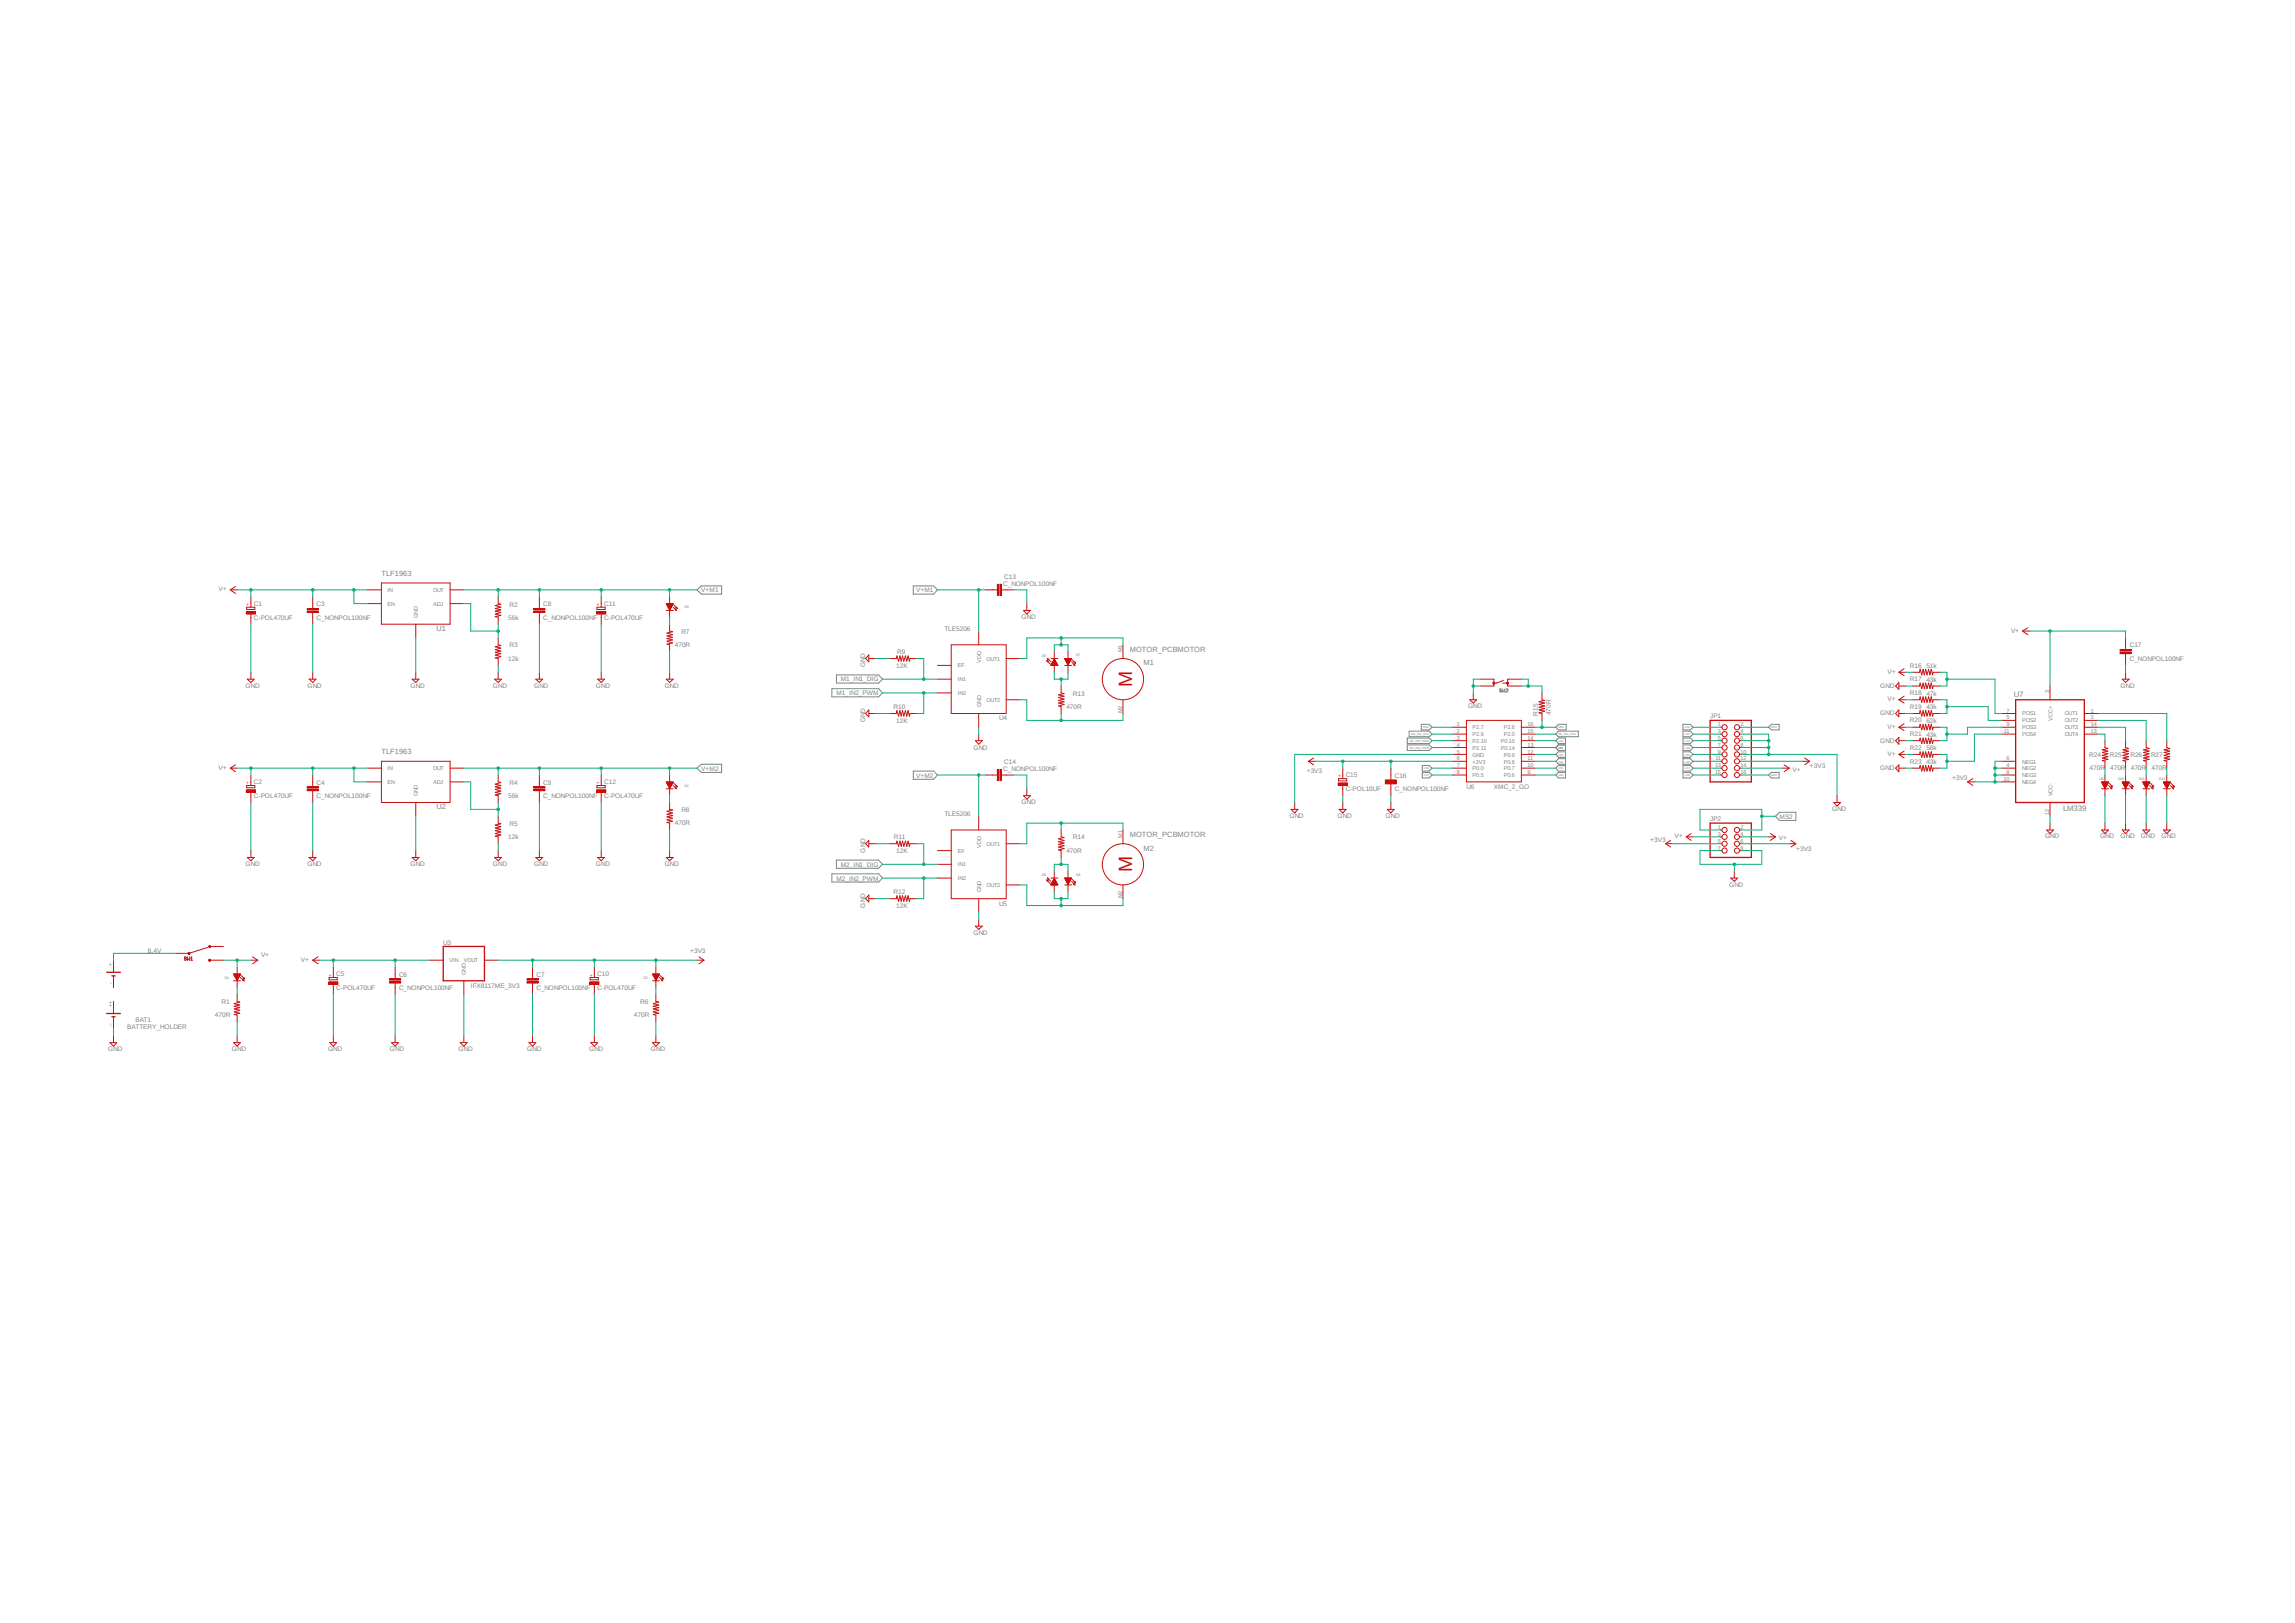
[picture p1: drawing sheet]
<svg xmlns="http://www.w3.org/2000/svg" width="297mm" height="210mm" viewBox="0 0 297 210" stroke-linecap="round" stroke-linejoin="round" font-family="sans-serif">
<defs><g id="words">
<g font-size="2.5" fill="#c90d0c">
<text x="146.5" y="88.9" transform="rotate(-90 146.5 88.9)">M</text>
<text x="146.5" y="112.9" transform="rotate(-90 146.5 112.9)">M</text>
</g>
<g font-size="1" fill="#808080">
<text x="49.4" y="74.5">TLF1963</text>
<text x="56.5" y="81.7">U1</text>
<text x="146.2" y="84.3">MOTOR_PCBMOTOR</text>
<text x="148" y="86.1">M1</text>
<text x="260.6" y="90.2">U7</text>
<text x="49.4" y="97.6">TLF1963</text>
<text x="56.5" y="104.7">U2</text>
<text x="267" y="104.9">LM339</text>
<text x="146.2" y="108.3">MOTOR_PCBMOTOR</text>
<text x="148" y="110.1">M2</text>
</g>
<g font-size=".8" fill="#808080">
<text x="28.3" y="76.5">V+</text>
<text x="90.8" y="76.7">V+M1</text>
<text x="118.6" y="76.7">V+M1</text>
<text x="129.8" y="75.8">C_NONPOL100NF</text>
<text x="130" y="74.9">C13</text>
<text x="32.9" y="80.2">C-POL470UF</text>
<text x="32.9" y="78.4">C1</text>
<text x="41" y="80.2">C_NONPOL100NF</text>
<text x="41" y="78.4">C3</text>
<text x="65.8" y="80.2">56k</text>
<text x="66" y="78.5">R2</text>
<text x="66" y="83.8">R3</text>
<text x="70.3" y="80.2">C_NONPOL100NF</text>
<text x="70.3" y="78.4">C8</text>
<text x="78.2" y="78.4">C11</text>
<text x="78.2" y="80.2">C-POL470UF</text>
<text x="87.3" y="83.7">470R</text>
<text x="88.2" y="82">R7</text>
<text x="122.2" y="81.7">TLE5206</text>
<text x="132.2" y="80.1">GND</text>
<text x="260.3" y="81.9">V+</text>
<text x="275.6" y="83.7">C17</text>
<text x="31.8" y="89">GND</text>
<text x="39.8" y="89">GND</text>
<text x="53.1" y="89">GND</text>
<text x="63.8" y="89">GND</text>
<text x="65.8" y="85.5">12k</text>
<text x="69.1" y="89">GND</text>
<text x="77.1" y="89">GND</text>
<text x="86" y="89">GND</text>
<text x="108.2" y="90">M1_IN2_PWM</text>
<text x="108.8" y="88.2">M1_IN1_DIG</text>
<text x="112" y="86.4" transform="rotate(-90 112 86.4)">GND</text>
<text x="116" y="86.4">12K</text>
<text x="116.1" y="84.6">R9</text>
<text x="243.3" y="89">GND</text>
<text x="244.3" y="87.2">V+</text>
<text x="247.2" y="89.9">R18</text>
<text x="247.2" y="88.1">R17</text>
<text x="247.2" y="86.4">R16</text>
<text x="249.3" y="88.2">43k</text>
<text x="249.3" y="86.4">51k</text>
<text x="274.4" y="89">GND</text>
<text x="275.6" y="85.5">C_NONPOL100NF</text>
<text x="112" y="93.5" transform="rotate(-90 112 93.5)">GND</text>
<text x="115.7" y="91.7">R10</text>
<text x="116" y="93.6">12K</text>
<text x="129.3" y="93.2">U4</text>
<text x="138" y="91.7">470R</text>
<text x="138.9" y="90">R13</text>
<text x="190" y="91.7">GND</text>
<text x="199" y="92.6" transform="rotate(-90 199 92.6)">R15</text>
<text x="200.7" y="92.5" transform="rotate(-90 200.7 92.5)">470R</text>
<text x="221.3" y="93">JP1</text>
<text x="243.3" y="92.5">GND</text>
<text x="244.3" y="90.7">V+</text>
<text x="244.3" y="94.3">V+</text>
<text x="247.2" y="95.2">R21</text>
<text x="247.2" y="93.5">R20</text>
<text x="247.2" y="91.7">R19</text>
<text x="249.3" y="95.3">43k</text>
<text x="249.3" y="93.6">62k</text>
<text x="249.3" y="91.8">43k</text>
<text x="249.3" y="90">47k</text>
<text x="28.3" y="99.6">V+</text>
<text x="32.9" y="101.5">C2</text>
<text x="41" y="101.5">C4</text>
<text x="66" y="101.6">R4</text>
<text x="70.3" y="101.5">C9</text>
<text x="78.2" y="101.5">C12</text>
<text x="90.8" y="99.7">V+M2</text>
<text x="118.6" y="100.6">V+M2</text>
<text x="126" y="97">GND</text>
<text x="129.8" y="99.7">C_NONPOL100NF</text>
<text x="130" y="98.8">C14</text>
<text x="169.1" y="100">+3V3</text>
<text x="174.2" y="100.6">C15</text>
<text x="180.5" y="100.6">C16</text>
<text x="232" y="99.9">V+</text>
<text x="234.2" y="99.4">+3V3</text>
<text x="243.3" y="96.1">GND</text>
<text x="243.3" y="99.7">GND</text>
<text x="244.3" y="97.8">V+</text>
<text x="247.2" y="98.8">R23</text>
<text x="247.2" y="97">R22</text>
<text x="249.3" y="98.9">43k</text>
<text x="249.3" y="97.1">56k</text>
<text x="252.6" y="100.9">+3V3</text>
<text x="270.4" y="98">R24</text>
<text x="270.4" y="99.7">470R</text>
<text x="273" y="98">R25</text>
<text x="273.1" y="99.7">470R</text>
<text x="275.7" y="98">R26</text>
<text x="275.8" y="99.7">470R</text>
<text x="278.4" y="98">R27</text>
<text x="278.4" y="99.7">470R</text>
<text x="32.9" y="103.3">C-POL470UF</text>
<text x="41" y="103.3">C_NONPOL100NF</text>
<text x="65.8" y="103.3">56k</text>
<text x="66" y="106.9">R5</text>
<text x="70.3" y="103.3">C_NONPOL100NF</text>
<text x="78.2" y="103.3">C-POL470UF</text>
<text x="87.3" y="106.8">470R</text>
<text x="88.2" y="105.1">R8</text>
<text x="122.2" y="105.6">TLE5206</text>
<text x="132.2" y="104.1">GND</text>
<text x="166.9" y="105.8">GND</text>
<text x="173.1" y="105.8">GND</text>
<text x="174.2" y="102.4">C-POL10UF</text>
<text x="179.3" y="105.8">GND</text>
<text x="180.5" y="102.4">C_NONPOL100NF</text>
<text x="189.8" y="102.1">U6</text>
<text x="193.3" y="102.1">XMC_2_GO</text>
<text x="221.3" y="106.3">JP2</text>
<text x="230.3" y="105.9">MS2</text>
<text x="237.1" y="104.9">GND</text>
<text x="31.8" y="112.1">GND</text>
<text x="39.8" y="112.1">GND</text>
<text x="53.1" y="112.1">GND</text>
<text x="63.8" y="112.1">GND</text>
<text x="65.8" y="108.6">12k</text>
<text x="69.1" y="112.1">GND</text>
<text x="77.1" y="112.1">GND</text>
<text x="86" y="112.1">GND</text>
<text x="108.2" y="114">M2_IN2_PWM</text>
<text x="108.8" y="112.2">M2_IN1_DIG</text>
<text x="112" y="110.3" transform="rotate(-90 112 110.3)">GND</text>
<text x="115.7" y="108.6">R11</text>
<text x="116" y="110.4">12K</text>
<text x="138" y="110.4">470R</text>
<text x="138.9" y="108.6">R14</text>
<text x="213.6" y="108.9">+3V3</text>
<text x="216.7" y="108.5">V+</text>
<text x="230.2" y="108.8">V+</text>
<text x="232.5" y="110.1">+3V3</text>
<text x="264.7" y="108.5">GND</text>
<text x="271.8" y="108.5">GND</text>
<text x="274.4" y="108.5">GND</text>
<text x="277.1" y="108.5">GND</text>
<text x="279.7" y="108.5">GND</text>
<text x="112" y="117.4" transform="rotate(-90 112 117.4)">GND</text>
<text x="115.7" y="115.7">R12</text>
<text x="116" y="117.5">12K</text>
<text x="129.3" y="117.2">U5</text>
<text x="223.8" y="114.7">GND</text>
<text x="19.1" y="123.4">8.4V</text>
<text x="33.8" y="123.8">V+</text>
<text x="38.9" y="124.5">V+</text>
<text x="57.4" y="122.3">U3</text>
<text x="89.3" y="123.4">+3V3</text>
<text x="126" y="120.9">GND</text>
<text x="27.8" y="131.7">470R</text>
<text x="28.7" y="130">R1</text>
<text x="43.5" y="128.1">C-POL470UF</text>
<text x="43.5" y="126.3">C5</text>
<text x="51.6" y="128.1">C_NONPOL100NF</text>
<text x="51.6" y="126.4">C6</text>
<text x="60.9" y="127.8">IFX8117ME_3V3</text>
<text x="69.4" y="128.1">C_NONPOL100NF</text>
<text x="69.4" y="126.4">C7</text>
<text x="77.3" y="128.1">C-POL470UF</text>
<text x="77.3" y="126.3">C10</text>
<text x="82" y="131.7">470R</text>
<text x="82.8" y="130">R6</text>
<text x="14" y="136">GND</text>
<text x="16.5" y="133.1">BATTERY_HOLDER</text>
<text x="17.5" y="132.2">BAT1</text>
<text x="30" y="136">GND</text>
<text x="42.5" y="136">GND</text>
<text x="50.5" y="136">GND</text>
<text x="59.4" y="136">GND</text>
<text x="68.2" y="136">GND</text>
<text x="76.2" y="136">GND</text>
<text x="84.2" y="136">GND</text>
</g>
<g font-size=".7" fill="#808080">
<text x="50.2" y="76.6">IN</text>
<text x="56" y="76.6">OUT</text>
<text x="50.2" y="78.4">EN</text>
<text x="54.1" y="80" transform="rotate(-90 54.1 80)">GND</text>
<text x="56" y="78.4">ADJ</text>
<text x="124" y="86.4">EF</text>
<text x="124" y="88.1">IN1</text>
<text x="124" y="89.9">IN2</text>
<text x="127" y="85.7" transform="rotate(-90 127 85.7)">VDD</text>
<text x="127.7" y="85.5">OUT1</text>
<text x="145.2" y="84.4" transform="rotate(-90 145.2 84.4)">M1</text>
<text x="265.2" y="89.7" transform="rotate(-90 265.2 89.7)">3</text>
<text x="127" y="91.5" transform="rotate(-90 127 91.5)">GND</text>
<text x="127.7" y="90.8">OUT2</text>
<text x="145.2" y="92.3" transform="rotate(-90 145.2 92.3)">M2</text>
<text x="188.6" y="94">1</text>
<text x="188.6" y="94.9">2</text>
<text x="188.6" y="95.8">3</text>
<text x="190.6" y="94.4">P2.7</text>
<text x="190.6" y="95.2">P2.9</text>
<text x="194.6" y="95.2">P2.0</text>
<text x="194.6" y="94.4">P2.6</text>
<text x="197.7" y="95.8">14</text>
<text x="197.7" y="94.9">15</text>
<text x="197.7" y="94">16</text>
<text x="222.3" y="94">1</text>
<text x="222.3" y="94.9">3</text>
<text x="222.3" y="95.8">5</text>
<text x="225.3" y="94">2</text>
<text x="225.3" y="94.9">4</text>
<text x="225.3" y="95.8">6</text>
<text x="259.3" y="94.9">11</text>
<text x="259.7" y="92.2">7</text>
<text x="259.7" y="93.1">5</text>
<text x="259.7" y="94">9</text>
<text x="261.7" y="92.6">POS1</text>
<text x="261.7" y="93.5">POS2</text>
<text x="261.7" y="94.4">POS3</text>
<text x="261.7" y="95.2">POS4</text>
<text x="265.6" y="93.3" transform="rotate(-90 265.6 93.3)">VCC+</text>
<text x="267.2" y="92.6">OUT1</text>
<text x="267.2" y="93.5">OUT2</text>
<text x="267.2" y="94.4">OUT3</text>
<text x="267.2" y="95.2">OUT4</text>
<text x="270.6" y="92.2">1</text>
<text x="270.6" y="93.1">2</text>
<text x="270.6" y="94">14</text>
<text x="270.6" y="94.9">13</text>
<text x="50.2" y="99.7">IN</text>
<text x="50.2" y="101.5">EN</text>
<text x="56" y="99.7">OUT</text>
<text x="56" y="101.5">ADJ</text>
<text x="188.6" y="96.6">4</text>
<text x="188.6" y="97.5">5</text>
<text x="188.6" y="98.4">6</text>
<text x="188.6" y="99.3">7</text>
<text x="188.6" y="100.2">8</text>
<text x="190.6" y="96.1">P2.10</text>
<text x="190.6" y="97">P2.11</text>
<text x="190.6" y="97.9">GND</text>
<text x="190.6" y="98.8">+3V3</text>
<text x="190.6" y="99.7">P0.0</text>
<text x="190.6" y="100.6">P0.5</text>
<text x="194.2" y="97">P0.14</text>
<text x="194.2" y="96.1">P0.15</text>
<text x="194.6" y="100.6">P0.6</text>
<text x="194.6" y="99.7">P0.7</text>
<text x="194.6" y="98.8">P0.8</text>
<text x="194.6" y="97.9">P0.9</text>
<text x="197.7" y="100.2">9</text>
<text x="197.7" y="99.3">10</text>
<text x="197.7" y="98.4">11</text>
<text x="197.7" y="97.5">12</text>
<text x="197.7" y="96.6">13</text>
<text x="222" y="99.3">13</text>
<text x="222" y="100.2">15</text>
<text x="222" y="98.4">11</text>
<text x="222.3" y="96.6">7</text>
<text x="222.3" y="97.5">9</text>
<text x="225.3" y="98.4">12</text>
<text x="225.3" y="96.6">8</text>
<text x="225.3" y="97.5">10</text>
<text x="225.3" y="99.3">14</text>
<text x="225.3" y="100.2">16</text>
<text x="259.3" y="101">10</text>
<text x="259.7" y="98.4">6</text>
<text x="259.7" y="99.3">4</text>
<text x="259.7" y="100.2">8</text>
<text x="261.7" y="98.8">NEG1</text>
<text x="261.7" y="99.7">NEG2</text>
<text x="261.7" y="100.6">NEG3</text>
<text x="261.7" y="101.5">NEG4</text>
<text x="54.1" y="103" transform="rotate(-90 54.1 103)">GND</text>
<text x="222.3" y="107.3">1</text>
<text x="225.3" y="107.3">2</text>
<text x="265.2" y="105.5" transform="rotate(-90 265.2 105.5)">12</text>
<text x="265.6" y="103" transform="rotate(-90 265.6 103)">VCC-</text>
<text x="124" y="110.3">EF</text>
<text x="124" y="112.1">IN1</text>
<text x="124" y="113.9">IN2</text>
<text x="127" y="109.7" transform="rotate(-90 127 109.7)">VDD</text>
<text x="127.7" y="109.5">OUT1</text>
<text x="145.2" y="108.4" transform="rotate(-90 145.2 108.4)">M1</text>
<text x="222.3" y="108.2">3</text>
<text x="222.3" y="109.1">5</text>
<text x="222.3" y="109.9">7</text>
<text x="225.3" y="108.2">4</text>
<text x="225.3" y="109.1">6</text>
<text x="225.3" y="109.9">8</text>
<text x="127" y="115.4" transform="rotate(-90 127 115.4)">GND</text>
<text x="127.7" y="114.8">OUT2</text>
<text x="145.2" y="116.3" transform="rotate(-90 145.2 116.3)">M2</text>
<text x="14.6" y="125" transform="rotate(-90 14.6 125)">+</text>
<text x="58.2" y="124.5">VIN</text>
<text x="60" y="124.5">VOUT</text>
<text x="14.6" y="130.3" transform="rotate(-90 14.6 130.3)">++</text>
<text x="60.3" y="126.1" transform="rotate(-90 60.3 126.1)">GND</text>
</g>
<g font-size=".6" fill="#c90d0c">
<text x="32.3" y="78.4" transform="rotate(-90 32.3 78.4)">+</text>
<text x="77.6" y="78.4" transform="rotate(-90 77.6 78.4)">+</text>
<text x="32.3" y="101.5" transform="rotate(-90 32.3 101.5)">+</text>
<text x="77.6" y="101.5" transform="rotate(-90 77.6 101.5)">+</text>
<text x="173.6" y="100.6" transform="rotate(-90 173.6 100.6)">+</text>
<text x="42.9" y="126.4" transform="rotate(-90 42.9 126.4)">+</text>
<text x="76.7" y="126.4" transform="rotate(-90 76.7 126.4)">+</text>
</g>
<g font-size=".5" fill="#808080">
<text x="88.6" y="78.7">D3</text>
<text x="134.8" y="85">D5</text>
<text x="139.3" y="84.9">D7</text>
<text x="88.6" y="101.8">D4</text>
<text x="271.7" y="100.9">D9</text>
<text x="274.1" y="100.9">D10</text>
<text x="276.8" y="100.9">D11</text>
<text x="279.4" y="100.9">D12</text>
<text x="134.8" y="113.4">D6</text>
<text x="139.3" y="113.3">D8</text>
<text x="29.1" y="126.7">D1</text>
<text x="83.3" y="126.7">D2</text>
</g>
<g font-size=".4" fill="#808080">
<text x="182.7" y="95.1">M2_IN1_DIG</text>
<text x="184.2" y="94.2">MS2</text>
<text x="201.7" y="95.1">M1_IN1_DIG</text>
<text x="201.7" y="94.2">MS1</text>
<text x="218.1" y="95.1">LS1</text>
<text x="218.1" y="94.2">LS2</text>
<text x="229.2" y="94.2">MS1</text>
<text x="182.5" y="96.9">M1_IN2_PWM</text>
<text x="182.5" y="96">M2_IN2_PWM</text>
<text x="184.3" y="100.5">LS7</text>
<text x="184.3" y="99.6">LS8</text>
<text x="201.7" y="96.9">LS1</text>
<text x="201.7" y="96">LS2</text>
<text x="201.7" y="97.8">LS3</text>
<text x="201.7" y="98.7">LS4</text>
<text x="201.7" y="99.6">LS5</text>
<text x="201.7" y="100.5">LS6</text>
<text x="218.1" y="96">LS3</text>
<text x="218.1" y="96.9">LS4</text>
<text x="218.1" y="97.8">LS5</text>
<text x="218.1" y="98.7">LS6</text>
<text x="218.1" y="99.6">LS7</text>
<text x="218.1" y="100.5">LS8</text>
<text x="229.2" y="100.5">MS2</text>
</g>
</g></defs>
<path d="M13.6 73.5l269.8 62.8M283.4 73.5l-269.8 62.8" fill="none" stroke="#fff" stroke-width=".13"/>
<g fill="none" stroke="#808080" stroke-width=".13">
<path d="M90.2 76.3l.6-.5h2.6v1.1h-2.6zM118.2 75.8h2.6l.5 .5-.5 .6h-2.6zM90.2 99.4l.6-.5h2.6v1h-2.6zM107.7 89.1h6l.5 .6-.5 .5h-6zM108.2 87.3h5.5l.5 .6-.5 .5h-5.5zM118.2 99.8h2.6l.5 .5-.5 .5h-2.6zM182.1 96.4h2.9l.3 .3-.3 .4h-2.9zM182.1 95.5h2.9l.3 .3-.3 .4h-2.9zM182.4 94.6h2.6l.3 .4-.3 .3h-2.6zM183.9 93.7h1.1l.3 .4-.3 .3h-1.1zM184.1 99.1h.9l.3 .3-.3 .4h-.9zM184.1 99.9h.9l.3 .4-.3 .4h-.9z"/>
<path d="M194.3 89.2h-.2v.1h.2v.2h-.2M194.5 89.2v.3l.1-.1 .1 .1v-.3M194.9 89.2h.3l-.3 .3h.3M201.7 99.1h.9v.7h-.9l-.4-.4zM201.7 98.2h.9v.7h-.9l-.4-.4zM201.7 99.9h.9v.8h-.9l-.4-.4zM201.7 94.6h2.6v.7h-2.6l-.4-.3zM201.7 93.7h1v.7h-1l-.4-.3zM201.7 96.4h.9v.7h-.9l-.4-.4zM201.7 95.5h.9v.7h-.9l-.4-.4zM201.7 97.3h.9v.7h-.9l-.4-.4zM217.8 99.1h.9l.4 .3-.4 .4h-.9z"/>
<path d="M217.8 98.2h.9l.4 .3-.4 .4h-.9zM217.8 99.9h.9l.4 .4-.4 .4h-.9zM217.8 94.6h.9l.4 .4-.4 .3h-.9zM217.8 93.7h.9l.4 .4-.4 .3h-.9zM217.8 96.4h.9l.4 .3-.4 .4h-.9zM217.8 95.5h.9l.4 .3-.4 .4h-.9zM217.8 97.3h.9l.4 .3-.4 .4h-.9zM229.2 93.7h1.1v.7h-1.1l-.3-.3zM107.7 113.1h6l.5 .5-.5 .5h-6zM108.2 111.3h5.5l.5 .5-.5 .6h-5.5zM228.9 100.3l.3-.4h1.1v.8h-1.1zM229.8 105.6l.5-.5h2.1v1.1h-2.1z"/>
</g>
<path d="M26.9 122.6l-2.4 .8" fill="none" stroke="#c90d0c" stroke-width=".13"/>
<path d="M27.1 122.4h.1v.2h-.1l-.1-.1h.2l-.1 .1-.1-.1z" fill-rule="evenodd" fill="#c90d0c"/>
<path d="M27.1 122.4h.1v.2h-.1l-.1-.1h.2l-.1 .1-.1-.1z" fill="none" stroke="#c90d0c" stroke-width=".13"/>
<path d="M27.1 124.2h.1v.2h-.1l-.1-.2h.2h-.2z" fill-rule="evenodd" fill="#c90d0c"/>
<path d="M27.1 124.2h.1v.2h-.1l-.1-.2h.2h-.2z" fill="none" stroke="#c90d0c" stroke-width=".13"/>
<path d="M24.4 123.3h.2v.2h-.2l-.1-.1h.2h-.2z" fill-rule="evenodd" fill="#c90d0c"/>
<g fill="none" stroke="#c90d0c" stroke-width=".13">
<path d="M22.7 123.4h1.8M24.1 123.9l-.2-.1v.2l.2 .2h-.1h-.1M24.3 123.8v.4l.1-.1 .2 .1v-.4M24.4 123.3h.2v.2h-.2l-.1-.1h.2h-.2zM24.7 124.2h.2M24.7 124l.1-.2v.4M27.1 122.5h1.8M27.1 124.2h1.8M30.2 134.9h.9l-.4 .5zM30.2 126.9h.9M30.2 126h.9l-.4 .8zM30.3 126.1h.8"/>
<path d="M30.3 126.2h.7M30.3 126.2h.8M30.4 126.3h.6M30.4 126.2h.6M30.4 126.4h.5M30.5 126.5h.4M30.5 126.4h.4M30.5 126.6h.3M30.6 126.7h.2M30.6 126.6h.2M30.6 126.7h.1M30.6 126.8h.1"/>
<path d="M30.7 128.7v.9l.3 .1-.7 .2 .7 .1-.7 .2 .7 .2-.7 .2 .7 .1-.7 .2 .7 .2-.7 .2 .4 .1v.8M30.7 125.1v.9M30.7 126.9v.9M30.7 134v.9M30.7 126.8v.1M31.1 126.5l.5 .4M31.2 126.2l.5 .5M31.4 126.8l.1-.1 .1 .2zM31.6 126.5l.1 .2-.2-.1zM32.5 124.2h.9M32.7 123.8l.7 .4M33.4 124.2l-.7 .5"/>
<path d="M40.5 124.2h.9M40.5 124.2l.6 .5M41.1 123.8l-.6 .4M43.1 126.5h-.5v.3h1v-.3M55.6 124.2h1.8M60 126.9v1.8M62.7 124.2h1.8"/>
</g>
<path d="M57.4 122.5h5.3v4.4h-5.3z" fill="none" stroke="#c90d0c" stroke-width=".17"/>
<path d="M42.5 127h1.2v.4h-1.2z" fill-rule="evenodd" fill="#c90d0c"/>
<path d="M42.5 127h1.2v.4h-1.2zM43.1 125.1v1.4h.5M43.1 127.4v1.3M51.1 126v.7M51.1 127.2v.6" fill="none" stroke="#c90d0c" stroke-width=".13"/>
<path d="M50.4 127h1.5v.2h-1.5z" fill-rule="evenodd" fill="#c90d0c"/>
<path d="M50.4 127h1.5v.2h-1.5z" fill="none" stroke="#c90d0c" stroke-width=".13"/>
<path d="M50.4 126.7h1.5v.1h-1.5z" fill-rule="evenodd" fill="#c90d0c"/>
<path d="M42.7 134.9h.9l-.5 .5zM43.1 134v.9M50.4 126.7h1.5v.1h-1.5zM50.7 134.9h.9l-.5 .5zM51.1 125.1v.9M51.1 127.8v.9M51.1 134v.9M59.6 134.9h.9l-.5 .5zM60 134v.9M68.9 126v.7M68.9 127.2v.6" fill="none" stroke="#c90d0c" stroke-width=".13"/>
<path d="M68.2 127h1.4v.2h-1.4z" fill-rule="evenodd" fill="#c90d0c"/>
<path d="M68.2 127h1.4v.2h-1.4z" fill="none" stroke="#c90d0c" stroke-width=".13"/>
<path d="M68.2 126.7h1.4v.1h-1.4z" fill-rule="evenodd" fill="#c90d0c"/>
<path d="M68.2 126.7h1.4v.1h-1.4zM68.9 125.1v.9M68.9 127.8v.9M76.9 126.5h-.5v.3h1v-.3" fill="none" stroke="#c90d0c" stroke-width=".13"/>
<path d="M76.3 127h1.2v.4h-1.2z" fill-rule="evenodd" fill="#c90d0c"/>
<g fill="none" stroke="#c90d0c" stroke-width=".13">
<path d="M29.8 76.3h.9M29.8 76.3l.7 .5M30.5 75.9l-.7 .4M32.5 78.6h-.6v.3h1.1v-.3M47.6 76.3h1.8M47.6 78.1h1.8M49.4 75.4h8.9v5.4h-8.9zM58.3 76.3h1.7M58.3 78.1h1.7M53.8 80.8v1.7M68.5 134.9h.8l-.4 .5zM68.9 134v.9"/>
<path d="M76.3 127h1.2v.4h-1.2zM76.5 134.9h.8l-.4 .5zM76.9 125.1v1.4h.5M76.9 127.4v1.3M76.9 134v.9M84.5 134.9h.8l-.4 .5zM84.5 126.9h.8M84.5 126h.8l-.4 .8zM84.5 126.1h.8M84.5 126.2h.8M84.6 126.3h.6M84.6 126.4h.6"/>
<path d="M84.7 126.4h.4M84.7 126.5h.4M84.8 126.6h.2M84.8 126.7h.2M84.9 128.7v.9l.4 .1-.8 .2 .8 .1-.8 .2 .8 .2-.8 .2 .8 .1-.8 .2 .8 .2-.8 .2 .4 .1v.8M84.9 125.1v.9M84.9 126.9v.9M84.9 134v.9M84.9 126.8v.1M84.9 126.8h.1M85.3 126.5l.5 .4M85.4 126.2l.5 .5"/>
<path d="M85.6 126.8l.1-.1 .1 .2zM85.7 126.6l.1-.1 .1 .2z"/>
</g>
<path d="M31.9 79.1h1.2v.4h-1.2z" fill-rule="evenodd" fill="#c90d0c"/>
<path d="M31.9 79.1h1.2v.4h-1.2zM32.5 77.2v1.4h.5M32.5 79.5v1.3M40.5 78.1v.6M40.5 79.2v.7" fill="none" stroke="#c90d0c" stroke-width=".13"/>
<path d="M39.8 79.1h1.4v.1h-1.4z" fill-rule="evenodd" fill="#c90d0c"/>
<path d="M39.8 79.1h1.4v.1h-1.4z" fill="none" stroke="#c90d0c" stroke-width=".13"/>
<path d="M39.8 78.7h1.4v.2h-1.4z" fill-rule="evenodd" fill="#c90d0c"/>
<g fill="none" stroke="#c90d0c" stroke-width=".13">
<path d="M39.8 78.7h1.4v.2h-1.4zM40.5 77.2v.9M40.5 79.9v.9M64.5 77.2v.9l.3 .1-.7 .2 .7 .2-.7 .1 .7 .2-.7 .2 .7 .1-.7 .3 .7 .1-.7 .2 .4 .1v.9M69.8 78.1v.6M69.8 79.2v.7M86.2 79h.9M86.2 78.1h.9l-.4 .8zM86.2 78.1h.9M86.3 78.2h.8M86.3 78.3h.7M86.4 78.4h.6"/>
<path d="M86.4 78.3h.6M86.4 78.5h.5M86.5 78.6h.4M86.5 78.7h.3M86.6 78.7h.2M86.6 78.8h.1M86.7 77.2v.9M86.7 79v.9M86.7 78.9h.1M87.1 78.6l.4 .4M87.2 78.3l.5 .4M87.4 78.9l.1-.1v.2z"/>
<path d="M87.5 78.7v-.1l.2 .1zM32 87.9h.9l-.4 .4zM32.5 87v.9M40 87.9h.9l-.4 .4zM40.5 87v.9M53.3 87.9h.9l-.4 .4zM53.8 87v.9M64 87.9h.9l-.4 .4zM64.5 82.5v.9l.3 .1-.7 .2 .7 .2-.7 .2 .7 .1-.7 .2 .7 .2-.7 .2 .7 .2-.7 .1 .4 .1v.9M64.5 87v.9M86.2 87.9h.9l-.4 .4zM86.7 80.8v.9h.3l-.7 .2 .7 .2-.7 .2 .7 .2-.7 .1 .7 .2-.7 .2 .7 .2-.7 .2h.4v.9"/>
<path d="M86.7 87v.9"/>
</g>
<path d="M69.1 79.1h1.4v.1h-1.4z" fill-rule="evenodd" fill="#c90d0c"/>
<path d="M69.1 79.1h1.4v.1h-1.4z" fill="none" stroke="#c90d0c" stroke-width=".13"/>
<path d="M69.1 78.7h1.4v.2h-1.4z" fill-rule="evenodd" fill="#c90d0c"/>
<path d="M69.1 78.7h1.4v.2h-1.4zM69.8 77.2v.9M69.8 79.9v.9M77.8 78.6h-.5v.3h1v-.3" fill="none" stroke="#c90d0c" stroke-width=".13"/>
<path d="M77.2 79.1h1.2v.4h-1.2z" fill-rule="evenodd" fill="#c90d0c"/>
<g fill="none" stroke="#c90d0c" stroke-width=".13">
<path d="M77.2 79.1h1.2v.4h-1.2zM77.8 77.2v1.4h.5M77.8 79.5v1.3M128.4 76.3h.7M129.6 76.3h.6M69.3 87.9h.9l-.4 .4zM69.8 87v.9M77.3 87.9h.9l-.4 .4zM77.8 87v.9M115.1 85.2h.9l.1-.3 .2 .7 .2-.7 .1 .7 .2-.7 .2 .7 .2-.7 .1 .7 .2-.7 .2 .7 .1-.4h.9M115.1 92.3h.9l.1-.4 .2 .8 .2-.8 .1 .8 .2-.8 .2 .8 .2-.8 .1 .8 .2-.8 .2 .8 .1-.4h.9M121.3 87.9h1.8"/>
<path d="M121.3 86.1h1.8M121.3 89.7h1.8M123.1 83.4h7.1v8.9h-7.1zM126.2 95.8h.9l-.4 .5zM126.7 81.7v1.7M126.7 92.3v1.8M126.7 95v.8M130.2 85.2h1.8M130.2 90.6h1.8M135.5 85.5l.4 .4M135.5 85.5l.1 .1zM135.6 85.2l.4 .4"/>
<path d="M135.6 85.2l.1 .1-.1 .1zM136 85.2h.9M136 86.1h.9M136.1 86h.7M136.1 86h.8M136.1 85.9h.7M136.1 85.9h.6M136.1 85.8h.6M136.2 85.8h.5M136.2 85.7h.5M136.3 85.6h.4M136.3 85.6h.3"/>
<path d="M136.3 85.5h.3M136.4 85.5h.1M136.4 85.4h.1M136.4 85.3l.5 .8h-.9zM136.4 85.3h.1M136.4 84.3v.9M136.4 86.1v.9M137.3 88.8v.9h.4l-.7 .2 .7 .2-.7 .2 .7 .2-.7 .1 .7 .2-.7 .2 .7 .1-.7 .3h.3v.9M137.8 85.2h.9l-.5 .8zM137.8 86.1h.9M137.8 85.3h.8M137.9 85.4h.7"/>
<path d="M137.9 85.5h.6M138 85.6h.5M138 85.6h.4M138 85.7h.4M138.1 85.8h.2M138.1 85.9h.2M138.2 85.9h.1M138.2 84.3v.9M138.2 86.1v.9M138.2 86l.1 .1M138.3 86h.1M138.7 85.6l.4 .5"/>
<path d="M138.8 85.4l.4 .5M138.9 86l.1-.1 .1 .2zM139 85.7l.1-.1 .1 .3zM145.3 83.4v1.8M145.3 90.6v1.7M188 95.8h1.8M188 94.1h1.8M188 95h1.8M188 96.7h1.8M188 97.6h1.8M188 98.5h1.8M188 99.4h1.8"/>
<path d="M189.8 93.2h7.1v8h-7.1zM196.9 95.8h1.8M196.9 94.1h1.8M196.9 95h1.8M196.9 96.7h1.8M196.9 97.6h1.8M196.9 98.5h1.8M196.9 99.4h1.8M115.1 109.2h.9l.1-.4 .2 .7 .2-.7 .1 .7 .2-.7 .2 .7 .2-.7 .1 .7 .2-.7 .2 .7 .1-.3h.9M115.1 116.3h.9l.1-.4 .2 .7 .2-.7 .1 .7 .2-.7 .2 .7 .2-.7 .1 .7 .2-.7 .2 .7 .1-.3h.9M121.3 110.1h1.8M121.3 111.8h1.8"/>
<path d="M121.3 113.6h1.8M123.1 107.4h7.1v8.9h-7.1zM126.2 119.8h.9l-.4 .5zM126.7 105.6v1.8M126.7 116.3v1.8M126.7 119v.8M130.2 109.2h1.8M130.2 114.5h1.8M135.5 113.9l.4 .4M135.5 113.9l.1 .1zM135.6 113.6l.4 .4M135.6 113.6l.1 .1-.1 .1z"/>
<path d="M136 113.6h.9M136 114.5h.9M136.1 114.4h.7M136.1 114.4h.8M136.1 114.3h.7M136.1 114.3h.6M136.1 114.2h.6M136.2 114.2h.5M136.2 114.1h.5M136.2 114h.5M136.3 114h.3M136.3 113.9h.3"/>
<path d="M136.4 113.9h.1M136.4 113.8h.1M136.4 112.7v.9M136.4 114.5v.9M136.4 113.7l.5 .8h-.9zM136.4 113.7h.1M137.3 107.4v.9l.4 .1-.7 .1 .7 .3-.7 .1 .7 .2-.7 .2 .7 .1-.7 .2 .7 .2-.7 .2 .3 .1v.9M137.8 114.5h.9M137.8 113.6h.9l-.5 .8zM137.8 113.7h.8M137.9 113.8h.7M137.9 113.9h.6"/>
<path d="M138 114h.5M138 114h.4M138 114.1h.4M138.1 114.2h.2M138.1 114.3h.2M138.2 114.3h.1M138.2 112.7v.9M138.2 114.5v.9M138.2 114.4l.1 .1M138.3 114.4h.1M138.7 114l.4 .5M138.8 113.8l.4 .5"/>
<path d="M138.9 114.4l.1-.1 .1 .2zM139 114.1l.1-.1 .1 .3zM145.3 107.4v1.8M145.3 114.5v1.8M167.1 104.7h.9l-.4 .5zM167.6 103.8v.9M188 100.3h1.8M196.9 100.3h1.8"/>
<circle cx="145.3" cy="87.9" r="2.67"/>
<circle cx="145.3" cy="111.8" r="2.67"/>
</g>
<path d="M129.4 75.6h.2v1.4h-.2z" fill-rule="evenodd" fill="#c90d0c"/>
<path d="M129.4 75.6h.2v1.4h-.2z" fill="none" stroke="#c90d0c" stroke-width=".13"/>
<path d="M129.1 75.6h.1v1.4h-.1z" fill-rule="evenodd" fill="#c90d0c"/>
<path d="M127.6 76.3h.8M129.1 75.6h.1v1.4h-.1zM130.2 76.3h.9M132.5 79h.8l-.4 .5zM132.9 78.1v.9M128.4 100.3h.7M129.6 100.3h.6" fill="none" stroke="#c90d0c" stroke-width=".13"/>
<path d="M129.4 99.6h.2v1.4h-.2z" fill-rule="evenodd" fill="#c90d0c"/>
<path d="M129.4 99.6h.2v1.4h-.2z" fill="none" stroke="#c90d0c" stroke-width=".13"/>
<path d="M129.1 99.6h.1v1.4h-.1z" fill-rule="evenodd" fill="#c90d0c"/>
<path d="M129.1 99.6h.1v1.4h-.1zM127.6 100.3h.8M130.2 100.3h.9M132.5 103h.8l-.4 .4zM132.9 102.1v.9M173.8 100.8h-.6v.2h1.1v-.2" fill="none" stroke="#c90d0c" stroke-width=".13"/>
<path d="M173.2 101.3h1.2v.3h-1.2z" fill-rule="evenodd" fill="#c90d0c"/>
<path d="M173.8 99.4v1.4h.5M173.2 101.3h1.2v.3h-1.2zM173.8 101.6v1.4M180 100.3v.6M180 101.5v.6" fill="none" stroke="#c90d0c" stroke-width=".13"/>
<path d="M179.3 101.3h1.4v.1h-1.4z" fill-rule="evenodd" fill="#c90d0c"/>
<path d="M179.3 101.3h1.4v.1h-1.4z" fill="none" stroke="#c90d0c" stroke-width=".13"/>
<path d="M179.3 100.9h1.4v.2h-1.4z" fill-rule="evenodd" fill="#c90d0c"/>
<g fill="none" stroke="#c90d0c" stroke-width=".13">
<path d="M29.8 99.4h.9M29.8 99.4l.7 .5M30.5 99l-.7 .4M47.6 99.4h1.8M49.4 98.5h8.9v5.3h-8.9zM58.3 99.4h1.7M180 99.4v.9M32.5 101.6h-.6v.3h1.1v-.3M47.6 101.2h1.8M53.8 103.8v1.8M58.3 101.2h1.7M173.3 104.7h.9l-.4 .5z"/>
<path d="M173.8 103.8v.9M179.3 100.9h1.4v.2h-1.4zM179.5 104.7h.9l-.4 .5zM180 102.1v.9M180 103.8v.9"/>
</g>
<path d="M31.9 102.2h1.2v.3h-1.2z" fill-rule="evenodd" fill="#c90d0c"/>
<path d="M31.9 102.2h1.2v.3h-1.2zM32.5 100.3v1.3h.5M32.5 102.5v1.3M40.5 101.2v.6M40.5 102.4v.6" fill="none" stroke="#c90d0c" stroke-width=".13"/>
<path d="M39.8 102.2h1.4v.1h-1.4z" fill-rule="evenodd" fill="#c90d0c"/>
<path d="M39.8 102.2h1.4v.1h-1.4z" fill="none" stroke="#c90d0c" stroke-width=".13"/>
<path d="M39.8 101.8h1.4v.2h-1.4z" fill-rule="evenodd" fill="#c90d0c"/>
<g fill="none" stroke="#c90d0c" stroke-width=".13">
<path d="M32 111h.9l-.4 .4zM32.5 110.1v.9M39.8 101.8h1.4v.2h-1.4zM40 111h.9l-.4 .4zM40.5 100.3v.9M40.5 103v.8M40.5 110.1v.9M53.3 111h.9l-.4 .4zM53.8 110.1v.9M64 111h.9l-.4 .4zM64.5 100.3v.9l.3 .1-.7 .2 .7 .1-.7 .2 .7 .2-.7 .2 .7 .2-.7 .1 .7 .2-.7 .2 .4 .1v.8M64.5 105.6v.9l.3 .1-.7 .2 .7 .2-.7 .1 .7 .2-.7 .2 .7 .2-.7 .2 .7 .1-.7 .2 .4 .1v.9"/>
<path d="M64.5 110.1v.9M69.8 101.2v.6M69.8 102.4v.6M86.2 111h.9l-.4 .4zM86.2 102.1h.9M86.2 101.2h.9l-.4 .8zM86.2 101.2h.9M86.3 101.3h.8M86.3 101.3h.7M86.4 101.5h.6M86.4 101.4h.6M86.4 101.6h.5"/>
<path d="M86.5 101.7h.4M86.5 101.6h.4M86.5 101.7h.3M86.6 101.8h.2M86.6 101.9h.1M86.7 103.8v.9l.3 .1-.7 .2 .7 .2-.7 .2 .7 .1-.7 .2 .7 .2-.7 .2 .7 .2-.7 .1 .4 .1v.9M86.7 100.3v.9M86.7 102.1v.9M86.7 110.1v.9M86.7 102h.1M86.7 101.9h.1M87.1 101.6l.4 .5"/>
<path d="M87.2 101.3l.5 .5M87.4 102l.1-.1v.2zM87.5 101.7v-.1l.2 .2z"/>
</g>
<path d="M69.1 102.2h1.4v.1h-1.4z" fill-rule="evenodd" fill="#c90d0c"/>
<path d="M69.1 102.2h1.4v.1h-1.4z" fill="none" stroke="#c90d0c" stroke-width=".13"/>
<path d="M69.1 101.8h1.4v.2h-1.4z" fill-rule="evenodd" fill="#c90d0c"/>
<path d="M69.1 101.8h1.4v.2h-1.4zM69.8 100.3v.9M69.8 103v.8M77.8 101.6h-.5v.3h1v-.3" fill="none" stroke="#c90d0c" stroke-width=".13"/>
<path d="M77.2 102.2h1.2v.3h-1.2z" fill-rule="evenodd" fill="#c90d0c"/>
<g fill="none" stroke="#c90d0c" stroke-width=".13">
<path d="M112.4 84.8v.8l-.4-.4zM112.4 91.9v.9l-.4-.5zM112.4 85.2h.9M112.4 92.3h.9M169.3 98.5l.7 .5M169.3 98.5h.9M170 98.1l-.7 .4M193.3 87.9v.9M194.5 88.4h.6M194.6 88.1l-.9 .3h-.4M195.1 87.9v.9M222.7 98.5h.1"/>
<path d="M222.7 94.1h.1M222.7 95h.1M222.7 95.8h.1M222.7 96.7h.1M222.7 97.6h.1M222.7 99.4h.1M225.1 98.5h.2M225.1 94.1h.2M225.1 95h.2M225.1 95.8h.2M225.1 96.7h.2M225.1 97.6h.2"/>
<path d="M225.1 99.4h.2M230.7 99.4h.9M230.9 99l.7 .4M231.6 99.4l-.7 .5M233.3 98.5h.9M233.6 98.1l.6 .4M234.2 98.5l-.6 .5M69.3 111h.9l-.4 .4zM69.8 110.1v.9M77.2 102.2h1.2v.3h-1.2zM77.3 111h.9l-.4 .4zM77.8 100.3v1.3h.5"/>
<path d="M77.8 102.5v1.3M77.8 110.1v.9M112.4 108.8v.8l-.4-.4zM112.4 115.8v.9l-.4-.4zM112.4 109.2h.9M112.4 116.3h.9M222.7 100.3h.1M225.1 100.3h.2M237.3 103.8h.9l-.5 .5zM237.7 103v.8M14.2 134.9h.9l-.4 .5zM14.7 124.2v1.6"/>
<path d="M14.7 126.3v1.5M14.7 129.6v1.5M14.7 131.6v1.5M14.7 134v.9M90.2 124.2h.9M90.5 123.8l.6 .4M91.1 124.2l-.6 .5"/>
<circle cx="223.2" cy="98.5" r=".33"/>
<circle cx="223.2" cy="94.1" r=".33"/>
<circle cx="223.2" cy="95.8" r=".33"/>
<circle cx="223.2" cy="99.4" r=".33"/>
<circle cx="223.2" cy="95" r=".33"/>
<circle cx="223.2" cy="96.7" r=".33"/>
<circle cx="223.2" cy="97.6" r=".33"/>
<circle cx="224.8" cy="95" r=".33"/>
<circle cx="224.8" cy="96.7" r=".33"/>
<circle cx="224.8" cy="94.1" r=".33"/>
<circle cx="224.8" cy="97.6" r=".33"/>
<circle cx="224.8" cy="98.5" r=".33"/>
<circle cx="224.8" cy="99.4" r=".33"/>
<circle cx="224.8" cy="95.8" r=".33"/>
<circle cx="223.2" cy="100.3" r=".33"/>
<circle cx="224.8" cy="100.3" r=".33"/>
</g>
<path d="M221.3 93.2h5.4v8h-5.4zM13.8 125.8h1.8M13.8 131.1h1.8M14.5 126.3h.4M14.5 131.6h.4" fill="none" stroke="#c90d0c" stroke-width=".17"/>
<path d="M193.3 88.3h.1v.2h-.1l-.1-.1h.2h-.2z" fill-rule="evenodd" fill="#c90d0c"/>
<path d="M193.3 88.3h.1v.2h-.1l-.1-.1h.2h-.2z" fill="none" stroke="#c90d0c" stroke-width=".13"/>
<path d="M195 88.3h.2v.2h-.2v-.1h.2h-.2z" fill-rule="evenodd" fill="#c90d0c"/>
<g fill="none" stroke="#c90d0c" stroke-width=".13">
<path d="M190.2 90.6h.9l-.4 .4zM190.7 89.7v.9M191.6 87.9h1.7M191.6 88.8h1.7M195 88.3h.2v.2h-.2v-.1h.2h-.2zM195.1 87.9h1.8M195.1 88.8h1.8M199.6 89.7v.9h.3l-.7 .2 .7 .2-.7 .1 .7 .3-.7 .1 .7 .2-.7 .2 .7 .1-.7 .2 .4 .1v.9M259.1 92.3h1.8M259.1 98.5h1.8M259.1 93.2h1.8M259.1 99.4h1.8"/>
<path d="M259.1 94.1h1.8M259.1 95h1.8M261.7 81.7l.7 .4M261.7 81.7h.9M262.4 81.2l-.7 .5M265.3 88.8v1.8M269.7 92.3h1.8M269.7 93.2h1.8M269.7 94.1h1.8M269.7 95h1.8M275.1 83.4v.7M275.1 84.6v.6"/>
<path d="M259.1 100.3h1.8M259.1 101.2h1.8M265.3 103.8v1.8"/>
</g>
<path d="M260.9 90.6h8.8v13.2h-8.8z" fill="none" stroke="#c90d0c" stroke-width=".17"/>
<path d="M274.4 84.4h1.4v.2h-1.4z" fill-rule="evenodd" fill="#c90d0c"/>
<path d="M274.4 84.4h1.4v.2h-1.4z" fill="none" stroke="#c90d0c" stroke-width=".13"/>
<path d="M274.4 84.1h1.4v.1h-1.4z" fill-rule="evenodd" fill="#c90d0c"/>
<g fill="none" stroke="#c90d0c" stroke-width=".13">
<path d="M245.7 99.4h.9M245.7 97.6h.9M245.7 95.8h.9M245.7 94.1h.9M245.7 92.3h.9M245.7 90.6h.9M245.7 88.8h.9M245.7 87h.9M245.7 87l.7 .4M245.7 90.6l.7 .4M245.7 94.1l.7 .4M245.7 97.6l.7 .5"/>
<path d="M245.7 88.3v.9l-.4-.4zM245.7 91.9v.9l-.4-.5zM245.7 95.4v.9l-.4-.5zM245.7 99v.9l-.4-.5zM246.4 86.5l-.7 .5M246.4 90.1l-.7 .5M246.4 93.6l-.7 .5M246.4 97.2l-.7 .4M247.5 99.4h.9l.1-.3 .2 .7 .2-.7 .1 .7 .2-.7 .2 .7 .2-.7 .2 .7 .1-.7 .2 .7 .1-.4h.9M247.5 92.3h.9l.1-.4 .2 .8 .2-.8 .1 .8 .2-.8 .2 .8 .2-.8 .2 .8 .1-.8 .2 .8 .1-.4h.9M247.5 97.6h.9l.1-.3 .2 .7 .2-.7 .1 .7 .2-.7 .2 .7 .2-.7 .2 .7 .1-.7 .2 .7 .1-.4h.9M247.5 90.6h.9l.1-.4 .2 .7 .2-.7 .1 .7 .2-.7 .2 .7 .2-.7 .2 .7 .1-.7 .2 .7 .1-.3h.9"/>
<path d="M247.5 95.8h.9l.1-.3 .2 .7 .2-.7 .1 .7 .2-.7 .2 .7 .2-.7 .2 .7 .1-.7 .2 .7 .1-.4h.9M247.5 94.1h.9l.1-.4 .2 .7 .2-.7 .1 .7 .2-.7 .2 .7 .2-.7 .2 .7 .1-.7 .2 .7 .1-.3h.9M247.5 88.8h.9l.1-.4 .2 .7 .2-.7 .1 .7 .2-.7 .2 .7 .2-.7 .2 .7 .1-.7 .2 .7 .1-.3h.9M247.5 87h.9l.1-.4 .2 .7 .2-.7 .1 .7 .2-.7 .2 .7 .2-.7 .2 .7 .1-.7 .2 .7 .1-.3h.9M272.4 95.8v.9l.4 .2-.7 .1 .7 .2-.7 .2 .7 .1-.7 .2 .7 .2-.7 .2 .7 .2-.7 .1 .3 .1v.9M274.4 84.1h1.4v.1h-1.4zM274.7 87.9h.8l-.4 .4zM275.1 82.5v.9M275.1 85.2v.9M275.1 87v.9M275.1 95.8v.9l.4 .2-.8 .1 .8 .2-.8 .2 .8 .1-.8 .2 .8 .2-.8 .2 .8 .2-.8 .1 .4 .1v.9M277.7 95.8v.9l.4 .2-.7 .1 .7 .2-.7 .2 .7 .1-.7 .2 .7 .2-.7 .2 .7 .2-.7 .1 .3 .1v.9"/>
<path d="M280.4 95.8v.9l.4 .2-.7 .1 .7 .2-.7 .2 .7 .1-.7 .2 .7 .2-.7 .2 .7 .2-.7 .1 .3 .1v.9M215.6 109.2h.9M215.6 109.2l.6 .4M216.2 108.8l-.6 .4M218.2 108.3h.9M218.2 108.3l.7 .5M218.9 107.9l-.7 .4M222.7 107.4h.1M222.7 108.3h.1M222.7 109.2h.1M222.7 110.1h.1M224 113.6h.9l-.4 .4z"/>
<path d="M224.5 112.7v.9M225.1 107.4h.2M225.1 108.3h.2M225.1 109.2h.2M225.1 110.1h.2M228.9 108.3h.9M229.1 107.9l.7 .4M229.8 108.3l-.7 .5M231.6 109.2h.8M231.8 108.8l.6 .4M232.4 109.2l-.6 .4M254.6 101.2h.9"/>
<path d="M254.6 101.2l.7 .4M255.3 100.8l-.7 .4M264.9 107.4h.9l-.5 .5zM265.3 106.5v.9M272 102.1h.9M272 101.2h.9l-.5 .8zM272 101.2h.8M272 107.4h.9l-.5 .5zM272 101.3h.8M272.1 101.4h.7M272.1 101.3h.7M272.1 101.5h.6"/>
<path d="M272.2 101.6h.5M272.2 101.5h.5M272.2 101.7h.4M272.2 101.6h.4M272.3 101.8h.2M272.3 101.7h.3M272.3 101.9h.2M272.4 101.9h.1M272.4 100.3v.9M272.4 102.1v.9M272.4 106.5v.9M272.4 102h.1"/>
<path d="M272.9 101.6l.4 .5M273 101.3l.4 .5M273.1 102l.1-.1 .1 .2zM273.3 101.6l.1 .2-.2-.1zM274.7 102.1h.8M274.7 101.2h.8l-.4 .8zM274.7 101.2h.8M274.7 107.4h.8l-.4 .5zM274.7 101.3h.8M274.7 101.4h.7M274.8 101.5h.6M274.8 101.4h.6"/>
<path d="M274.8 101.6h.5M274.9 101.6h.4M274.9 101.7h.4M275 101.8h.2M275 101.7h.3M275 101.9h.2M275 101.9h.1M275.1 100.3v.9M275.1 102.1v.9M275.1 106.5v.9M275.1 102h.1M275.5 101.6l.5 .5"/>
<path d="M275.6 101.3l.5 .5M275.9 101.7l.1-.1 .1 .2zM275.9 101.9l.1 .2-.2-.1zM277.3 102.1h.9M277.3 101.2h.9l-.5 .8zM277.3 101.2h.9M277.3 107.4h.9l-.5 .5zM277.4 101.3h.7M277.4 101.3h.8M277.4 101.4h.7M277.5 101.5h.5M277.5 101.4h.6"/>
<path d="M277.5 101.6h.5M277.6 101.7h.3M277.6 101.6h.4M277.6 101.8h.3M277.7 101.9h.1M277.7 101.8h.2M277.7 102h.1M277.7 100.3v.9M277.7 102.1v.9M277.7 106.5v.9M278.2 101.6l.4 .5M278.3 101.3l.4 .5"/>
<path d="M278.5 102l.1-.1v.2zM278.6 101.6l.1 .2-.1-.1zM280 102.1h.9M280 101.2h.9l-.5 .8zM280 101.2h.8M280 107.4h.9l-.5 .5zM280 101.3h.8M280.1 101.4h.7M280.1 101.3h.7M280.1 101.5h.6M280.1 101.4h.6M280.2 101.6h.5"/>
<path d="M280.2 101.5h.5M280.2 101.6h.4M280.2 101.7h.4M280.3 101.8h.2M280.3 101.7h.3M280.3 101.9h.2M280.4 101.9h.1M280.4 100.3v.9M280.4 102.1v.9M280.4 106.5v.9M280.4 102h.1M280.9 101.6l.4 .5"/>
<path d="M281 101.3l.4 .5M281.2 101.9l.1 .2-.2-.1zM281.3 101.6l.1 .2-.2-.1z"/>
<circle cx="223.2" cy="109.2" r=".33"/>
<circle cx="223.2" cy="110.1" r=".33"/>
<circle cx="223.2" cy="107.4" r=".33"/>
<circle cx="223.2" cy="108.3" r=".33"/>
<circle cx="224.8" cy="107.4" r=".33"/>
<circle cx="224.8" cy="108.3" r=".33"/>
<circle cx="224.8" cy="109.2" r=".33"/>
<circle cx="224.8" cy="110.1" r=".33"/>
</g>
<path d="M221.3 106.5h5.4v4.5h-5.4z" fill="none" stroke="#c90d0c" stroke-width=".17"/>
<g fill="none" stroke="#0dab76" stroke-width=".13">
<path d="M131.1 76.3h1.8v1.8M32.5 80.8v6.2M40.5 80.8v6.2M53.8 82.5v4.5M64.5 86.1v.9M69.8 80.8v6.2M77.8 80.8v6.2M86.7 84.3v2.7M126.7 94.1v.9M188 97.6h-20.4v6.2M225.3 95.8h3.6v1.8h-3.6M225.3 96.7h3.6"/>
<path d="M237.7 97.6v5.4M32.5 103.8v6.3M40.5 103.8v6.3M53.8 105.6v4.5M64.5 109.2v.9M69.8 103.8v6.3M77.8 103.8v6.3M86.7 107.4v2.7M126.7 118.1v.9M131.1 100.3h1.8v1.8M173.8 103v.8M180 103v.8"/>
<path d="M14.7 133.1v.9M30.7 132.2v1.8M43.1 128.7v5.3M51.1 128.7v5.3M60 128.7v5.3M68.9 128.7v5.3M76.9 128.7v5.3M84.9 132.2v1.8"/>
</g>
<circle cx="228.9" cy="96.7" r=".17" fill="#0dab76"/>
<g fill="none" stroke="#0dab76" stroke-width=".13">
<path d="M225.3 95h3.6v.8"/>
<circle cx="228.9" cy="96.7" r=".17"/>
</g>
<circle cx="228.9" cy="95.8" r=".17" fill="#0dab76"/>
<g fill="none" stroke="#0dab76" stroke-width=".13">
<path d="M228.9 97.6h8.8"/>
<circle cx="228.9" cy="95.8" r=".17"/>
</g>
<circle cx="228.9" cy="97.6" r=".17" fill="#0dab76"/>
<g fill="none" stroke="#0dab76" stroke-width=".13">
<path d="M113.3 85.2h1.8M113.3 92.3h1.8M190.7 88.8h.9M191.6 87.9h-.9v1.8M113.3 109.2h1.8M113.3 116.3h1.8"/>
<circle cx="228.9" cy="97.6" r=".17"/>
</g>
<circle cx="190.7" cy="88.8" r=".17" fill="#0dab76"/>
<g fill="none" stroke="#0dab76" stroke-width=".13">
<path d="M246.6 88.8h.9M246.6 92.3h.9M246.6 95.8h.9M246.6 99.4h.9M275.1 86.1v.9M224.5 111.8v.9M228 110.1v1.7h-8M265.3 105.6v.9M272.4 103v3.5M275.1 103v3.5M277.7 103v3.5M280.4 103v3.5"/>
<circle cx="190.7" cy="88.8" r=".17"/>
</g>
<circle cx="224.5" cy="111.8" r=".17" fill="#0dab76"/>
<g fill="none" stroke="#0dab76" stroke-width=".13">
<path d="M222.7 110.1h-2.7v1.7M225.3 110.1h2.7M22.7 123.4h-8v.8M28.9 124.2h3.6M30.7 124.2v.9"/>
<circle cx="224.5" cy="111.8" r=".17"/>
</g>
<circle cx="30.7" cy="124.3" r=".17" fill="#0dab76"/>
<g fill="none" stroke="#0dab76" stroke-width=".13">
<path d="M41.4 124.2h14.2M43.1 124.2v.9"/>
<circle cx="30.7" cy="124.3" r=".17"/>
</g>
<circle cx="43.1" cy="124.3" r=".17" fill="#0dab76"/>
<g fill="none" stroke="#0dab76" stroke-width=".13">
<path d="M51.1 124.2v.9"/>
<circle cx="43.1" cy="124.3" r=".17"/>
</g>
<circle cx="51.1" cy="124.3" r=".17" fill="#0dab76"/>
<g fill="none" stroke="#0dab76" stroke-width=".13">
<path d="M30.7 76.3h9.8M32.5 76.3v.9"/>
<circle cx="51.1" cy="124.3" r=".17"/>
</g>
<circle cx="32.5" cy="76.3" r=".17" fill="#0dab76"/>
<g fill="none" stroke="#0dab76" stroke-width=".13">
<path d="M45.8 76.3h-5.3v.9"/>
<circle cx="32.5" cy="76.3" r=".17"/>
</g>
<circle cx="40.5" cy="76.3" r=".17" fill="#0dab76"/>
<g fill="none" stroke="#0dab76" stroke-width=".13">
<path d="M47.6 76.3h-1.8v1.8h1.8"/>
<circle cx="40.5" cy="76.3" r=".17"/>
</g>
<circle cx="45.8" cy="76.3" r=".17" fill="#0dab76"/>
<g fill="none" stroke="#0dab76" stroke-width=".13">
<path d="M30.7 99.4h9.8M32.5 99.4v.9"/>
<circle cx="45.8" cy="76.3" r=".17"/>
</g>
<circle cx="32.5" cy="99.4" r=".17" fill="#0dab76"/>
<g fill="none" stroke="#0dab76" stroke-width=".13">
<path d="M45.8 99.4h-5.3v.9"/>
<circle cx="32.5" cy="99.4" r=".17"/>
</g>
<circle cx="40.5" cy="99.4" r=".17" fill="#0dab76"/>
<g fill="none" stroke="#0dab76" stroke-width=".13">
<path d="M47.6 99.4h-1.8v1.8h1.8"/>
<circle cx="40.5" cy="99.4" r=".17"/>
</g>
<circle cx="45.8" cy="99.4" r=".17" fill="#0dab76"/>
<g fill="none" stroke="#0dab76" stroke-width=".13">
<path d="M225.3 99.4h5.4M262.6 81.7h2.7v7.1"/>
<circle cx="45.8" cy="99.4" r=".17"/>
</g>
<circle cx="265.3" cy="81.7" r=".17" fill="#0dab76"/>
<g fill="none" stroke="#0dab76" stroke-width=".13">
<path d="M246.6 87h.9M246.6 90.6h.9M246.6 94.1h.9M246.6 97.6h.9M265.3 81.7h9.8v.8M219.1 108.3h3.6M225.3 108.3h3.6M30.7 127.8v.9M64.5 124.2h12.4v.9M68.9 124.2v.9M84.9 127.8v.9"/>
<circle cx="265.3" cy="81.7" r=".17"/>
</g>
<circle cx="68.9" cy="124.3" r=".17" fill="#0dab76"/>
<circle cx="68.9" cy="124.3" r=".17" fill="none" stroke="#0dab76" stroke-width=".13"/>
<circle cx="76.9" cy="124.3" r=".17" fill="#0dab76"/>
<g fill="none" stroke="#0dab76" stroke-width=".13">
<path d="M76.9 124.2h13.3M84.9 124.2v.9"/>
<circle cx="76.9" cy="124.3" r=".17"/>
</g>
<circle cx="84.9" cy="124.3" r=".17" fill="#0dab76"/>
<g fill="none" stroke="#0dab76" stroke-width=".13">
<path d="M170.2 98.5h17.8M173.8 98.5v.9"/>
<circle cx="84.9" cy="124.3" r=".17"/>
</g>
<circle cx="173.8" cy="98.5" r=".17" fill="#0dab76"/>
<g fill="none" stroke="#0dab76" stroke-width=".13">
<path d="M180 98.5v.9"/>
<circle cx="173.8" cy="98.5" r=".17"/>
</g>
<circle cx="180" cy="98.5" r=".17" fill="#0dab76"/>
<g fill="none" stroke="#0dab76" stroke-width=".13">
<path d="M225.3 98.5h8M258.2 99.4h.9M259.1 98.5h-.9v1.8"/>
<circle cx="180" cy="98.5" r=".17"/>
</g>
<circle cx="258.2" cy="99.4" r=".17" fill="#0dab76"/>
<g fill="none" stroke="#0dab76" stroke-width=".13">
<path d="M259.1 100.3h-.9v.9"/>
<circle cx="258.2" cy="99.4" r=".17"/>
</g>
<circle cx="258.2" cy="100.3" r=".17" fill="#0dab76"/>
<g fill="none" stroke="#0dab76" stroke-width=".13">
<path d="M255.5 101.2h3.6"/>
<circle cx="258.2" cy="100.3" r=".17"/>
</g>
<circle cx="258.2" cy="101.2" r=".17" fill="#0dab76"/>
<g fill="none" stroke="#0dab76" stroke-width=".13">
<path d="M60 76.3h26.7v.9M69.8 76.3v.9M216.5 109.2h6.2M225.3 109.2h6.3"/>
<circle cx="258.2" cy="101.2" r=".17"/>
</g>
<circle cx="69.8" cy="76.3" r=".17" fill="#0dab76"/>
<g fill="none" stroke="#0dab76" stroke-width=".13">
<path d="M77.8 76.3v.9"/>
<circle cx="69.8" cy="76.3" r=".17"/>
</g>
<circle cx="77.8" cy="76.3" r=".17" fill="#0dab76"/>
<g fill="none" stroke="#0dab76" stroke-width=".13">
<path d="M86.7 76.3h3.5"/>
<circle cx="77.8" cy="76.3" r=".17"/>
</g>
<circle cx="86.7" cy="76.3" r=".17" fill="#0dab76"/>
<g fill="none" stroke="#0dab76" stroke-width=".13">
<path d="M64.5 76.3v.9"/>
<circle cx="86.7" cy="76.3" r=".17"/>
</g>
<circle cx="64.5" cy="76.3" r=".17" fill="#0dab76"/>
<g fill="none" stroke="#0dab76" stroke-width=".13">
<path d="M121.3 76.3h6.3M126.7 76.3v5.4"/>
<circle cx="64.5" cy="76.3" r=".17"/>
</g>
<circle cx="126.7" cy="76.3" r=".17" fill="#0dab76"/>
<g fill="none" stroke="#0dab76" stroke-width=".13">
<path d="M60 78.1h.9v3.6h3.6M64.5 80.8v1.7"/>
<circle cx="126.7" cy="76.3" r=".17"/>
</g>
<circle cx="64.5" cy="81.7" r=".17" fill="#0dab76"/>
<g fill="none" stroke="#0dab76" stroke-width=".13">
<path d="M86.7 79.9v.9M121.3 100.3h6.3M126.7 100.3v5.3"/>
<circle cx="64.5" cy="81.7" r=".17"/>
</g>
<circle cx="126.7" cy="100.3" r=".17" fill="#0dab76"/>
<g fill="none" stroke="#0dab76" stroke-width=".13">
<path d="M60 99.4h26.7v.9M69.8 99.4v.9"/>
<circle cx="126.7" cy="100.3" r=".17"/>
</g>
<circle cx="69.8" cy="99.4" r=".17" fill="#0dab76"/>
<g fill="none" stroke="#0dab76" stroke-width=".13">
<path d="M77.8 99.4v.9"/>
<circle cx="69.8" cy="99.4" r=".17"/>
</g>
<circle cx="77.8" cy="99.4" r=".17" fill="#0dab76"/>
<g fill="none" stroke="#0dab76" stroke-width=".13">
<path d="M86.7 99.4h3.5"/>
<circle cx="77.8" cy="99.4" r=".17"/>
</g>
<circle cx="86.7" cy="99.4" r=".17" fill="#0dab76"/>
<g fill="none" stroke="#0dab76" stroke-width=".13">
<path d="M64.5 99.4v.9"/>
<circle cx="86.7" cy="99.4" r=".17"/>
</g>
<circle cx="64.5" cy="99.4" r=".17" fill="#0dab76"/>
<g fill="none" stroke="#0dab76" stroke-width=".13">
<path d="M114.2 87.9h7.1M118.7 85.2h.8v2.7"/>
<circle cx="64.5" cy="99.4" r=".17"/>
</g>
<circle cx="119.6" cy="87.9" r=".17" fill="#0dab76"/>
<g fill="none" stroke="#0dab76" stroke-width=".13">
<path d="M136.4 84.3v-.9h1.8v.9M137.3 82.5v.9M145.3 83.4v-.9h-12.4v2.7h-.9M198.7 95h2.6"/>
<circle cx="119.6" cy="87.9" r=".17"/>
</g>
<circle cx="137.3" cy="83.4" r=".17" fill="#0dab76"/>
<circle cx="137.3" cy="83.4" r=".17" fill="none" stroke="#0dab76" stroke-width=".13"/>
<circle cx="137.3" cy="82.6" r=".17" fill="#0dab76"/>
<g fill="none" stroke="#0dab76" stroke-width=".13">
<path d="M132 90.6h.9v2.6h12.4v-.9M137.3 92.3v.9"/>
<circle cx="137.3" cy="82.6" r=".17"/>
</g>
<circle cx="137.3" cy="93.2" r=".17" fill="#0dab76"/>
<g fill="none" stroke="#0dab76" stroke-width=".13">
<path d="M136.4 112.7v-.9h1.8v.9M137.3 111v.8"/>
<circle cx="137.3" cy="93.2" r=".17"/>
</g>
<circle cx="137.3" cy="111.8" r=".17" fill="#0dab76"/>
<g fill="none" stroke="#0dab76" stroke-width=".13">
<path d="M137.3 106.5v.9M145.3 107.4v-.9h-12.4v2.7h-.9"/>
<circle cx="137.3" cy="111.8" r=".17"/>
</g>
<circle cx="137.3" cy="106.5" r=".17" fill="#0dab76"/>
<g fill="none" stroke="#0dab76" stroke-width=".13">
<path d="M136.4 115.4v.9h1.8v-.9M137.3 116.3v.9"/>
<circle cx="137.3" cy="106.5" r=".17"/>
</g>
<circle cx="137.3" cy="116.3" r=".17" fill="#0dab76"/>
<g fill="none" stroke="#0dab76" stroke-width=".13">
<path d="M132 114.5h.9v2.7h12.4v-.9"/>
<circle cx="137.3" cy="116.3" r=".17"/>
</g>
<circle cx="137.3" cy="117.2" r=".17" fill="#0dab76"/>
<g fill="none" stroke="#0dab76" stroke-width=".13">
<path d="M185.3 94.1h2.7M222.7 107.4h-2.7v-2.7h8v2.7h-2.7M225.3 100.3h3.6M228 105.6h1.8"/>
<circle cx="137.3" cy="117.2" r=".17"/>
</g>
<circle cx="228" cy="105.6" r=".17" fill="#0dab76"/>
<g fill="none" stroke="#0dab76" stroke-width=".13">
<path d="M198.7 94.1h2.6M199.6 93.2v.9M225.3 94.1h3.6"/>
<circle cx="228" cy="105.6" r=".17"/>
</g>
<circle cx="199.6" cy="94.1" r=".17" fill="#0dab76"/>
<g fill="none" stroke="#0dab76" stroke-width=".13">
<path d="M114.2 89.7h7.1M119.5 89.7v2.6h-.8M185.3 96.7h2.7"/>
<circle cx="199.6" cy="94.1" r=".17"/>
</g>
<circle cx="119.6" cy="89.7" r=".17" fill="#0dab76"/>
<g fill="none" stroke="#0dab76" stroke-width=".13">
<path d="M185.3 99.4h2.7M198.7 96.7h2.6M198.7 95.8h2.6M198.7 97.6h2.6M198.7 98.5h2.6M198.7 99.4h2.6M219.1 95h3.6M219.1 96.7h3.6M219.1 94.1h3.6M219.1 95.8h3.6M219.1 97.6h3.6M219.1 98.5h3.6"/>
<path d="M219.1 99.4h3.6M60 101.2h.9v3.5h3.6M64.5 103.8v1.8M185.3 100.3h2.7M198.7 100.3h2.6M219.1 100.3h3.6"/>
<circle cx="119.6" cy="89.7" r=".17"/>
</g>
<circle cx="64.5" cy="104.7" r=".17" fill="#0dab76"/>
<g fill="none" stroke="#0dab76" stroke-width=".13">
<path d="M136.4 87v.9h1.8v-.9M137.3 87.9v.9M86.7 103v.8"/>
<circle cx="64.5" cy="104.7" r=".17"/>
</g>
<circle cx="137.3" cy="87.9" r=".17" fill="#0dab76"/>
<g fill="none" stroke="#0dab76" stroke-width=".13">
<path d="M114.2 113.6h7.1M119.5 113.6v2.7"/>
<circle cx="137.3" cy="87.9" r=".17"/>
</g>
<circle cx="119.6" cy="113.6" r=".17" fill="#0dab76"/>
<g fill="none" stroke="#0dab76" stroke-width=".13">
<path d="M185.3 95.8h2.7M114.2 111.8h7.1M118.7 116.3h.8M119.5 109.2v2.6"/>
<circle cx="119.6" cy="113.6" r=".17"/>
</g>
<circle cx="119.6" cy="111.8" r=".17" fill="#0dab76"/>
<g fill="none" stroke="#0dab76" stroke-width=".13">
<path d="M185.3 95h2.7M196.9 88.8h2.7v.9M196.9 87.9h.9v.9M118.7 109.2h.8"/>
<circle cx="119.6" cy="111.8" r=".17"/>
</g>
<circle cx="197.8" cy="88.8" r=".17" fill="#0dab76"/>
<g fill="none" stroke="#0dab76" stroke-width=".13">
<path d="M251.1 87h.9v1.8h-.9M252 87.9h6.2v4.4M271.5 95h.9v.8M271.5 94.1h3.6v1.7M271.5 93.2h6.2v2.6M271.5 92.3h8.9v3.5"/>
<circle cx="197.8" cy="88.8" r=".17"/>
</g>
<circle cx="252" cy="87.9" r=".17" fill="#0dab76"/>
<g fill="none" stroke="#0dab76" stroke-width=".13">
<path d="M251.1 90.6h.9v1.7h-.9M252 91.4h5.3v1.8h1.8M258.2 92.3h.9"/>
<circle cx="252" cy="87.9" r=".17"/>
</g>
<circle cx="252" cy="91.4" r=".17" fill="#0dab76"/>
<g fill="none" stroke="#0dab76" stroke-width=".13">
<path d="M251.1 94.1h.9v1.7h-.9M259.1 94.1h-4.5v.9h-2.6"/>
<circle cx="252" cy="91.4" r=".17"/>
</g>
<circle cx="252" cy="95" r=".17" fill="#0dab76"/>
<g fill="none" stroke="#0dab76" stroke-width=".13">
<path d="M251.1 97.6h.9v1.8h-.9M259.1 95h-3.6v3.5h-3.5"/>
<circle cx="252" cy="95" r=".17"/>
</g>
<circle cx="252" cy="98.5" r=".17" fill="#0dab76"/>
<g fill="none" stroke="#0dab76" stroke-width=".13">
<path d="M272.4 99.4v.9M275.1 99.4v.9M277.7 99.4v.9M280.4 99.4v.9"/>
<circle cx="252" cy="98.5" r=".17"/>
</g>
<use href="#words"/>
</svg>
